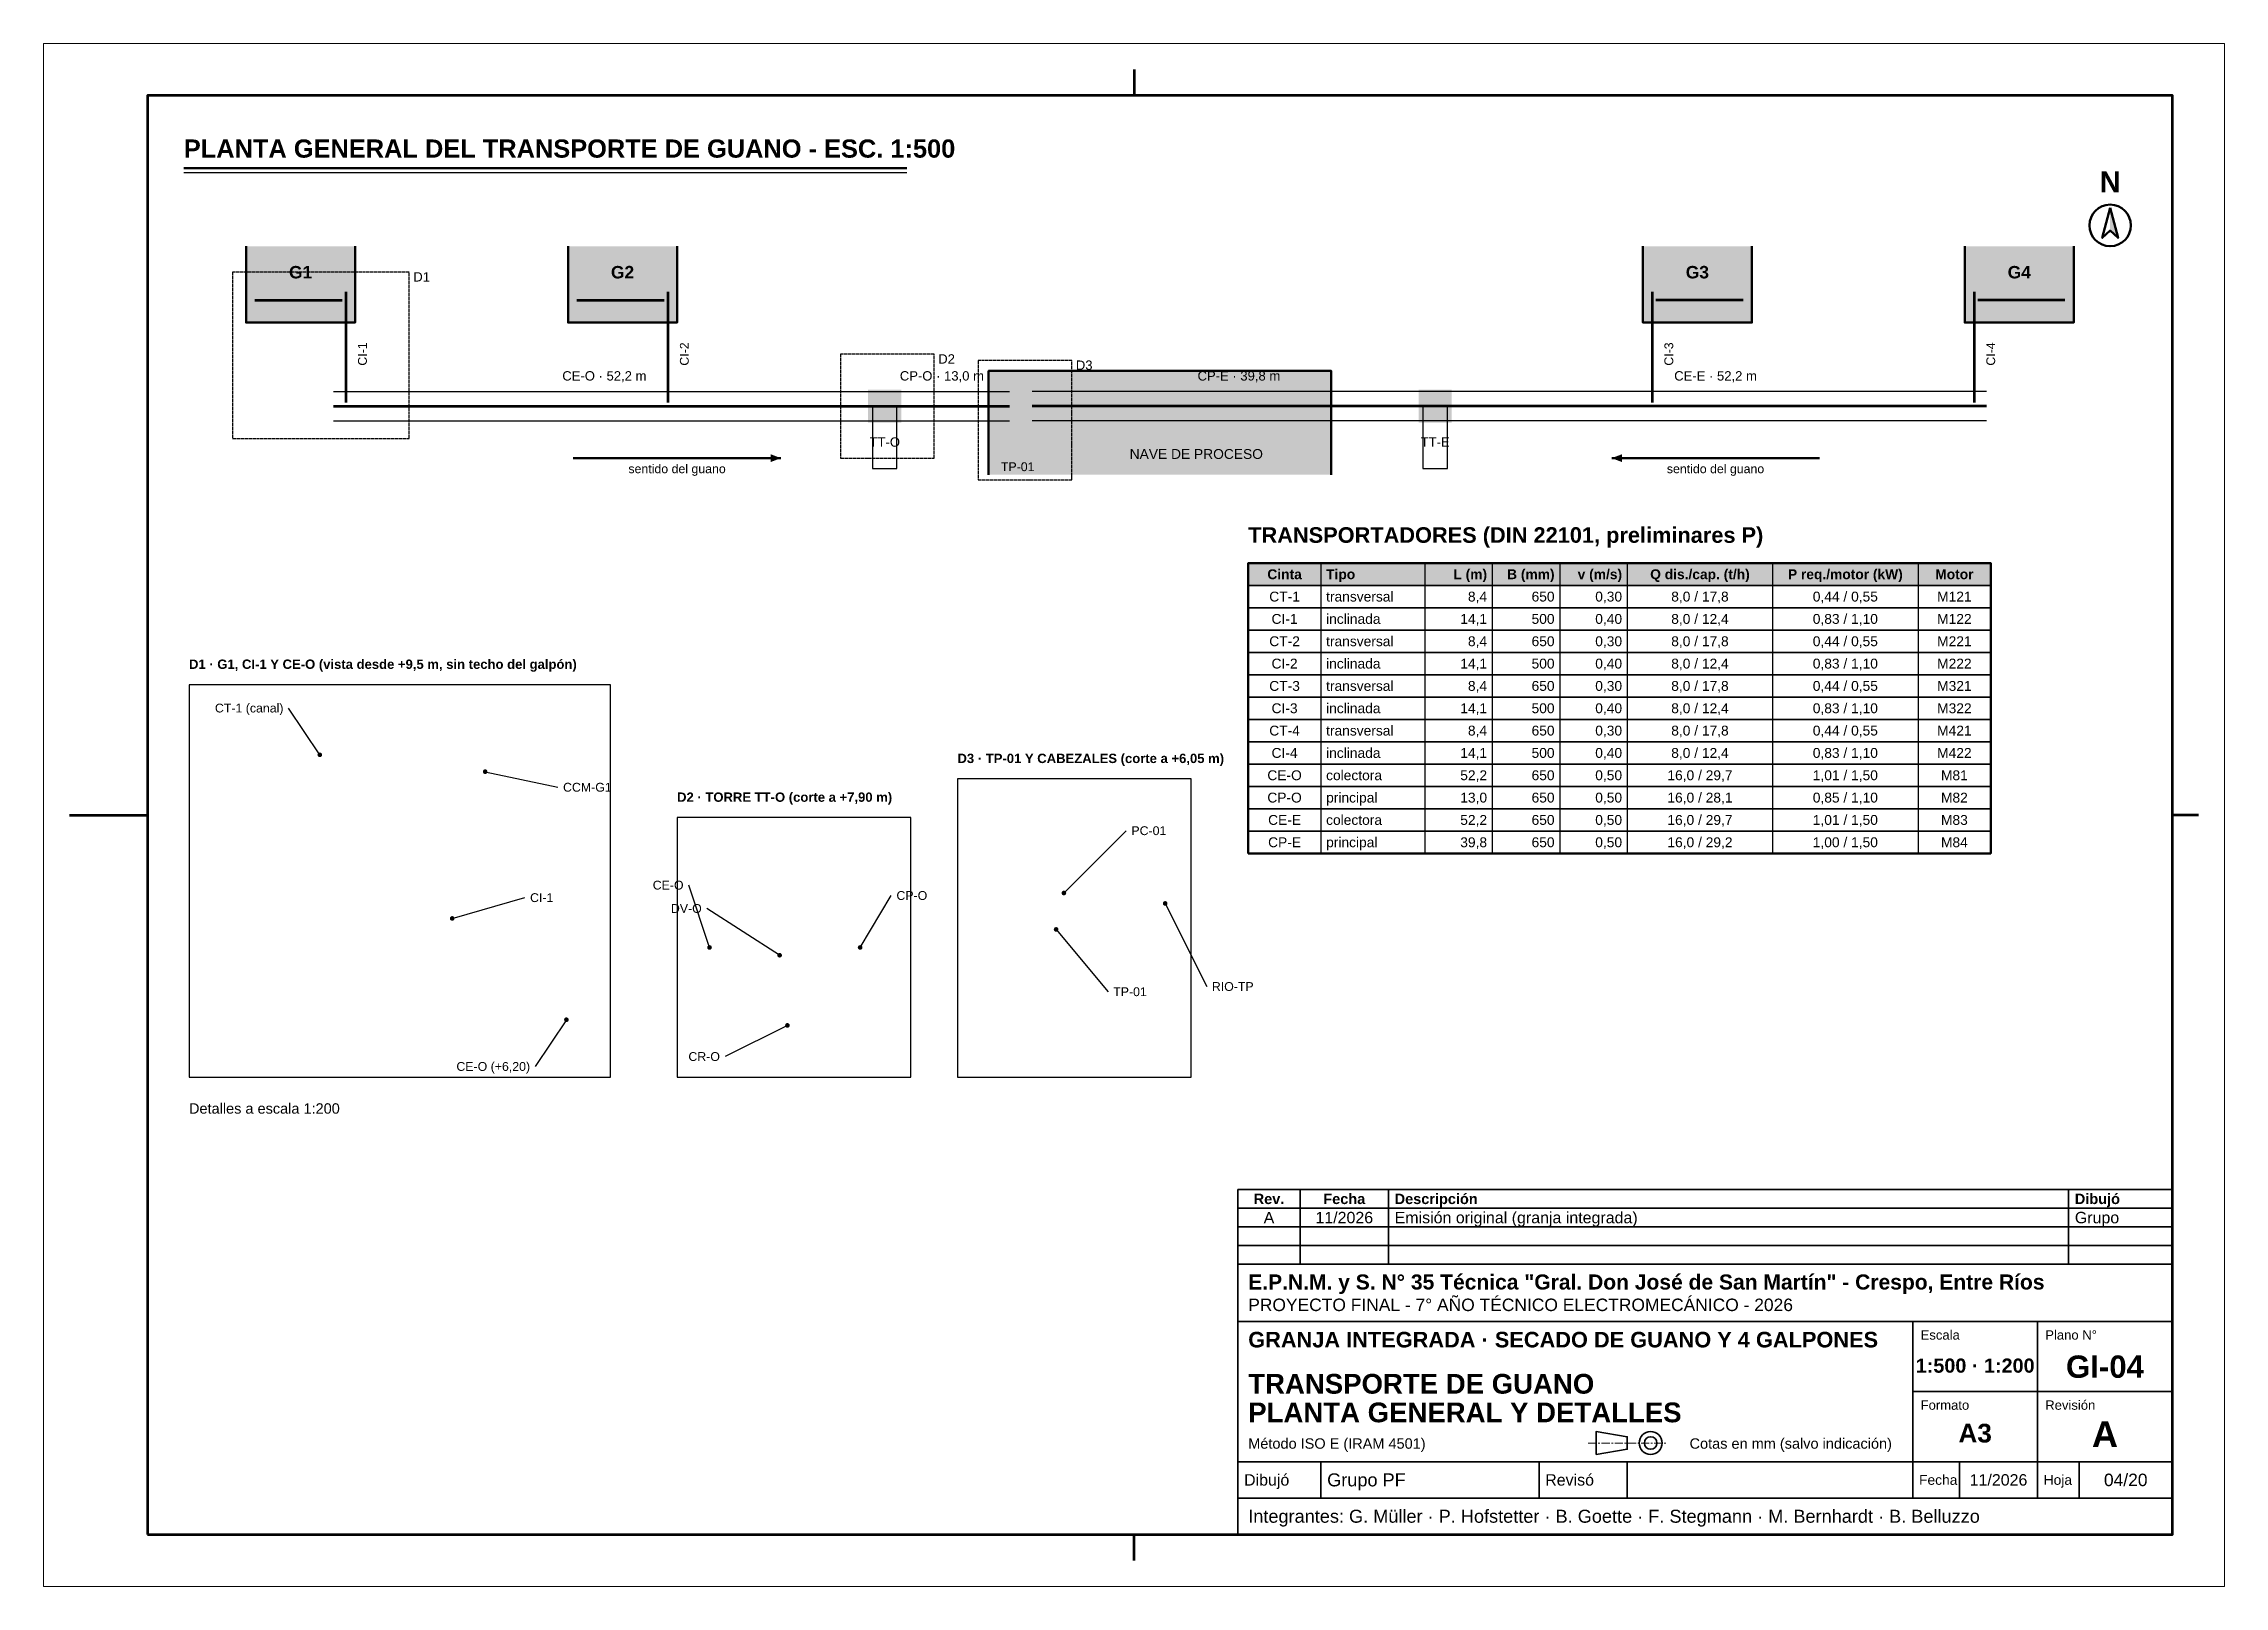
# Model space of a CAD drawing. Header units: millimetres. Extents: x 0 to 420, y 0 to 297.
import ezdxf
from ezdxf.enums import TextEntityAlignment as Align

# ---------------------------------------------------------------- set-up
doc = ezdxf.new("R2010")
doc.units = ezdxf.units.MM
doc.header["$LTSCALE"] = 0.5
doc.linetypes.add('CENTER', pattern=[5.08, 3.175, -0.635, 0.635, -0.635])
doc.linetypes.add('DASHED', pattern=[1.524, 1.27, -0.254])
for name, color, linetype, lineweight in [('AUXILIAR', 9, 'CONTINUOUS', 13), ('CONTORNO', 7, 'CONTINUOUS', 50), ('COTAS', 7, 'CONTINUOUS', 25), ('EJES', 1, 'CENTER', 18), ('FINO', 7, 'CONTINUOUS', 25), ('HOJA', 8, 'CONTINUOUS', 13), ('OCULTAS', 8, 'DASHED', 25), ('RECUADRO', 7, 'CONTINUOUS', 70), ('RELLENO', 9, 'CONTINUOUS', 13), ('ROTULO', 7, 'CONTINUOUS', 35), ('TEXTO', 7, 'CONTINUOUS', 25)]:
    doc.layers.add(name, color=color, linetype=linetype, lineweight=lineweight)
doc.styles.add('NEGRITA', font='arialbd.ttf')
doc.styles.get("Standard").update_dxf_attribs({"font": 'arial.ttf'})
picture_1 = doc.add_image_def('image1.png', size_in_pixel=(958, 892))
picture_2 = doc.add_image_def('image2.png', size_in_pixel=(531, 590))
picture_3 = doc.add_image_def('image3.png', size_in_pixel=(531, 678))

msp = doc.modelspace()

# ---------------------------------------------------------------- texts
at = {"layer": 'ROTULO', "style": 'NEGRITA'}
for s, height, p in [('Fecha', 2, (250.5, 74.6)), ('Rev.', 2, (236, 74.6)), ('1:500 · 1:200', 2.7295, (372, 42.5)), ('GI-04', 4.3, (397, 42.3)), ('A3', 3.6, (372, 29.5)), ('A', 5, (397, 29.3))]:
    msp.add_text(s, height=height, dxfattribs=at).set_placement(p, align=Align.MIDDLE_CENTER)
for s, height, p in [('Descripción', 2, (260.2, 74.6)), ('Dibujó', 2, (391.2, 74.6)), ('E.P.N.M. y S. N° 35 Técnica "Gral. Don José de San Martín" - Crespo, Entre Ríos', 2.9, (232, 58.6)), ('GRANJA INTEGRADA · SECADO DE GUANO Y 4 GALPONES', 3, (232, 47.5)), ('TRANSPORTE DE GUANO', 3.8, (232, 39)), ('PLANTA GENERAL Y DETALLES', 3.8, (232, 33.49))]:
    msp.add_text(s, height=height, dxfattribs=at).set_placement(p, align=Align.MIDDLE_LEFT)
at = {"layer": 'ROTULO'}
for s, height, p in [('A', 2.2, (236, 71)), ('11/2026', 2.2, (250.5, 71)), ('11/2026', 2.2, (376.5, 20.5)), ('04/20', 2.4, (401, 20.5))]:
    msp.add_text(s, height=height, dxfattribs=at).set_placement(p, align=Align.MIDDLE_CENTER)
for s, height, p in [('Emisión original (granja integrada)', 2.2, (260.2, 71)), ('Grupo', 2.2, (391.2, 71)), ('PROYECTO FINAL - 7° AÑO TÉCNICO ELECTROMECÁNICO - 2026', 2.4, (232, 54.2)), ('Método ISO E (IRAM 4501)', 2, (232, 27.5)), ('Cotas en mm (salvo indicación)', 2, (317, 27.5)), ('Dibujó', 2.2, (231.2, 20.5)), ('Grupo PF', 2.5, (247.2, 20.5)), ('Revisó', 2.2, (289.2, 20.5)), ('Fecha', 1.9, (361.2, 20.5)), ('Hoja', 1.9, (385.2, 20.5)), ('Integrantes: G. Müller · P. Hofstetter · B. Goette · F. Stegmann · M. Bernhardt · B. Belluzzo', 2.5, (232, 13.5))]:
    msp.add_text(s, height=height, dxfattribs=at).set_placement(p, align=Align.MIDDLE_LEFT)
for s, p in [('Escala', (361.5, 49.3)), ('Plano N°', (385.5, 49.3)), ('Formato', (361.5, 35.8)), ('Revisión', (385.5, 35.8))]:
    msp.add_text(s, height=1.8, dxfattribs=at).set_placement(p, align=Align.TOP_LEFT)
at = {"layer": 'TEXTO', "style": 'NEGRITA'}
for s, height, p in [('PLANTA GENERAL DEL TRANSPORTE DE GUANO - ESC. 1:500', 3.5, (27, 274)), ('TRANSPORTADORES (DIN 22101, preliminares P)', 3, (232, 200)), ('D1 · G1, CI-1 Y CE-O (vista desde +9,5 m, sin techo del galpón)', 1.8, (28, 176.09)), ('D3 · TP-01 Y CABEZALES (corte a +6,05 m)', 1.8, (176, 157.96)), ('D2 · TORRE TT-O (corte a +7,90 m)', 1.8, (122, 150.5))]:
    msp.add_text(s, height=height, dxfattribs=at).set_placement(p, align=Align.BOTTOM_LEFT)
msp.add_text('N', height=4, dxfattribs=at).set_placement((398, 267.2), align=Align.BOTTOM_CENTER)
for s, height, p in [('G1', 2.4, (49.5, 253)), ('G2', 2.4, (111.5, 253)), ('G3', 2.4, (318.5, 253)), ('G4', 2.4, (380.5, 253)), ('Cinta', 1.9, (239, 194.85)), ('Q dis./cap. (t/h)', 1.9, (319, 194.85)), ('P req./motor (kW)', 1.9, (347, 194.85)), ('Motor', 1.9, (368, 194.85))]:
    msp.add_text(s, height=height, dxfattribs=at).set_placement(p, align=Align.MIDDLE_CENTER)
at = {"layer": 'TEXTO'}
for s, height, p in [('D1', 1.8, (71.2, 253)), ('D2', 1.8, (172.3, 237.2)), ('D3', 1.8, (198.8, 236)), ('Detalles a escala 1:200', 2, (28, 93))]:
    msp.add_text(s, height=height, dxfattribs=at).set_placement(p, align=Align.TOP_LEFT)
for s, p in [('CI-4', (375, 235)), ('CI-1', (61.4, 235)), ('CI-2', (123.4, 235)), ('CI-3', (313, 235))]:
    msp.add_text(s, height=1.7, rotation=90, dxfattribs=at).set_placement(p, align=Align.MIDDLE_LEFT)
for s, p in [('CE-O · 52,2 m', (108, 231.6)), ('CP-O · 13,0 m', (173, 231.6)), ('CP-E · 39,8 m', (230.2, 231.6)), ('CE-E · 52,2 m', (322, 231.6))]:
    msp.add_text(s, height=1.8, dxfattribs=at).set_placement(p, align=Align.BOTTOM_CENTER)
for s, height, p in [('TT-O', 1.8, (162, 221.2)), ('TT-E', 1.8, (268, 221.2)), ('sentido del guano', 1.7, (122, 216)), ('TP-01', 1.7, (187.6, 216.4)), ('sentido del guano', 1.7, (322, 216))]:
    msp.add_text(s, height=height, dxfattribs=at).set_placement(p, align=Align.TOP_CENTER)
for s, p in [('NAVE DE PROCESO', (222, 218)), ('CT-1', (239, 190.55)), ('8,0 / 17,8', (319, 190.55)), ('0,44 / 0,55', (347, 190.55)), ('M121', (368, 190.55)), ('CI-1', (239, 186.25)), ('8,0 / 12,4', (319, 186.25)), ('0,83 / 1,10', (347, 186.25)), ('M122', (368, 186.25)), ('CT-2', (239, 181.95)), ('8,0 / 17,8', (319, 181.95)), ('0,44 / 0,55', (347, 181.95)), ('M221', (368, 181.95)), ('CI-2', (239, 177.65)), ('8,0 / 12,4', (319, 177.65)), ('0,83 / 1,10', (347, 177.65)), ('M222', (368, 177.65)), ('CT-3', (239, 173.35)), ('8,0 / 17,8', (319, 173.35)), ('0,44 / 0,55', (347, 173.35)), ('M321', (368, 173.35)), ('CI-3', (239, 169.05)), ('8,0 / 12,4', (319, 169.05)), ('0,83 / 1,10', (347, 169.05)), ('M322', (368, 169.05)), ('CT-4', (239, 164.75)), ('8,0 / 17,8', (319, 164.75)), ('0,44 / 0,55', (347, 164.75)), ('M421', (368, 164.75)), ('CI-4', (239, 160.45)), ('8,0 / 12,4', (319, 160.45)), ('0,83 / 1,10', (347, 160.45)), ('M422', (368, 160.45)), ('CE-O', (239, 156.15)), ('16,0 / 29,7', (319, 156.15)), ('1,01 / 1,50', (347, 156.15)), ('M81', (368, 156.15)), ('CP-O', (239, 151.85)), ('16,0 / 28,1', (319, 151.85)), ('0,85 / 1,10', (347, 151.85)), ('M82', (368, 151.85)), ('CE-E', (239, 147.55)), ('16,0 / 29,7', (319, 147.55)), ('1,01 / 1,50', (347, 147.55)), ('M83', (368, 147.55)), ('CP-E', (239, 143.25)), ('16,0 / 29,2', (319, 143.25)), ('1,00 / 1,50', (347, 143.25)), ('M84', (368, 143.25))]:
    msp.add_text(s, height=1.9, dxfattribs=at).set_placement(p, align=Align.MIDDLE_CENTER)
at = {"layer": 'TEXTO', "style": 'NEGRITA'}
msp.add_text('Tipo', height=1.9, dxfattribs=at).set_placement((247, 194.85), align=Align.MIDDLE_LEFT)
for s, p in [('L (m)', (278, 194.85)), ('B (mm)', (291, 194.85)), ('v (m/s)', (304, 194.85))]:
    msp.add_text(s, height=1.9, dxfattribs=at).set_placement(p, align=Align.MIDDLE_RIGHT)
at = {"layer": 'TEXTO'}
for s, height, p in [('transversal', 1.9, (247, 190.55)), ('inclinada', 1.9, (247, 186.25)), ('transversal', 1.9, (247, 181.95)), ('inclinada', 1.9, (247, 177.65)), ('transversal', 1.9, (247, 173.35)), ('inclinada', 1.9, (247, 169.05)), ('transversal', 1.9, (247, 164.75)), ('inclinada', 1.9, (247, 160.45)), ('colectora', 1.9, (247, 156.15)), ('CCM-G1', 1.7, (100.04, 153.84)), ('principal', 1.9, (247, 151.85)), ('colectora', 1.9, (247, 147.55)), ('PC-01', 1.7, (209.5, 145.48)), ('principal', 1.9, (247, 143.25)), ('CI-1', 1.7, (93.69, 132.59)), ('CP-O', 1.7, (164.25, 133)), ('TP-01', 1.7, (206, 114.48)), ('RIO-TP', 1.7, (225, 115.48))]:
    msp.add_text(s, height=height, dxfattribs=at).set_placement(p, align=Align.MIDDLE_LEFT)
for s, height, p in [('8,4', 1.9, (278, 190.55)), ('650', 1.9, (291, 190.55)), ('0,30', 1.9, (304, 190.55)), ('14,1', 1.9, (278, 186.25)), ('500', 1.9, (291, 186.25)), ('0,40', 1.9, (304, 186.25)), ('8,4', 1.9, (278, 181.95)), ('650', 1.9, (291, 181.95)), ('0,30', 1.9, (304, 181.95)), ('14,1', 1.9, (278, 177.65)), ('500', 1.9, (291, 177.65)), ('0,40', 1.9, (304, 177.65)), ('8,4', 1.9, (278, 173.35)), ('650', 1.9, (291, 173.35)), ('0,30', 1.9, (304, 173.35)), ('CT-1 (canal)', 1.7, (46.19, 169.09)), ('14,1', 1.9, (278, 169.05)), ('500', 1.9, (291, 169.05)), ('0,40', 1.9, (304, 169.05)), ('8,4', 1.9, (278, 164.75)), ('650', 1.9, (291, 164.75)), ('0,30', 1.9, (304, 164.75)), ('14,1', 1.9, (278, 160.45)), ('500', 1.9, (291, 160.45)), ('0,40', 1.9, (304, 160.45)), ('52,2', 1.9, (278, 156.15)), ('650', 1.9, (291, 156.15)), ('0,50', 1.9, (304, 156.15)), ('13,0', 1.9, (278, 151.85)), ('650', 1.9, (291, 151.85)), ('0,50', 1.9, (304, 151.85)), ('52,2', 1.9, (278, 147.55)), ('650', 1.9, (291, 147.55)), ('0,50', 1.9, (304, 147.55)), ('39,8', 1.9, (278, 143.25)), ('650', 1.9, (291, 143.25)), ('0,50', 1.9, (304, 143.25)), ('CE-O', 1.7, (123.25, 135)), ('DV-O', 1.7, (126.75, 130.5)), ('CE-O (+6,20)', 1.7, (93.69, 100.09)), ('CR-O', 1.7, (130.25, 102))]:
    msp.add_text(s, height=height, dxfattribs=at).set_placement(p, align=Align.MIDDLE_RIGHT)

# ---------------------------------------------------------------- hatches: boundary and pattern name
at = {"layer": 'CONTORNO'}
for points in [[(398, 265.4), (398, 261), (399.52, 259.6)], [(142, 217.2), (140, 217.96), (140, 216.44)], [(302, 217.2), (304, 216.44), (304, 217.96)]]:
    msp.add_hatch(color=7, dxfattribs=at).paths.add_polyline_path(points)
at = {"layer": 'RELLENO', "true_color": 0xc4d6e6}
for points in [[(39, 243.3), (60, 243.3), (60, 258), (39, 258)], [(101, 243.3), (122, 243.3), (122, 258), (101, 258)], [(308, 243.3), (329, 243.3), (329, 258), (308, 258)], [(370, 243.3), (391, 243.3), (391, 258), (370, 258)]]:
    msp.add_hatch(color=7, dxfattribs=at).paths.add_polyline_path(points)
at = {"layer": 'RELLENO', "true_color": 0xd6d1c8}
msp.add_hatch(color=7, dxfattribs=at).paths.add_polyline_path([(182, 214), (248, 214), (248, 234), (182, 234)])
at = {"layer": 'RELLENO', "true_color": 0x6e6e6e}
for points in [[(158.8, 224), (165.2, 224), (165.2, 230.4), (158.8, 230.4)], [(264.8, 224), (271.2, 224), (271.2, 230.4), (264.8, 230.4)]]:
    msp.add_hatch(color=7, dxfattribs=at).paths.add_polyline_path(points)
at = {"layer": 'RELLENO', "true_color": 0xa0522d}
msp.add_hatch(color=7, dxfattribs=at).paths.add_polyline_path([(183.2, 218.4), (192, 218.4), (192, 230.4), (183.2, 230.4)])
at = {"layer": 'RELLENO', "true_color": 0xe2e8ee}
msp.add_hatch(color=7, dxfattribs=at).paths.add_polyline_path([(232, 192.7), (375, 192.7), (375, 197), (232, 197)])
at = {"layer": 'RELLENO', "true_color": 0x000000}
h = msp.add_hatch(color=7, dxfattribs=at)
edge = h.paths.add_edge_path()
edge.add_arc((53.19, 160.09), 0.45, 0, 360)
h = msp.add_hatch(color=7, dxfattribs=at)
edge = h.paths.add_edge_path()
edge.add_arc((85.04, 156.84), 0.45, 0, 360)
h = msp.add_hatch(color=7, dxfattribs=at)
edge = h.paths.add_edge_path()
edge.add_arc((196.5, 133.48), 0.45, 0, 360)
h = msp.add_hatch(color=7, dxfattribs=at)
edge = h.paths.add_edge_path()
edge.add_arc((216, 131.48), 0.45, 0, 360)
h = msp.add_hatch(color=7, dxfattribs=at)
edge = h.paths.add_edge_path()
edge.add_arc((78.69, 128.59), 0.45, 0, 360)
h = msp.add_hatch(color=7, dxfattribs=at)
edge = h.paths.add_edge_path()
edge.add_arc((195, 126.48), 0.45, 0, 360)
h = msp.add_hatch(color=7, dxfattribs=at)
edge = h.paths.add_edge_path()
edge.add_arc((128.25, 123), 0.45, 0, 360)
h = msp.add_hatch(color=7, dxfattribs=at)
edge = h.paths.add_edge_path()
edge.add_arc((141.75, 121.5), 0.45, 0, 360)
h = msp.add_hatch(color=7, dxfattribs=at)
edge = h.paths.add_edge_path()
edge.add_arc((157.25, 123), 0.45, 0, 360)
h = msp.add_hatch(color=7, dxfattribs=at)
edge = h.paths.add_edge_path()
edge.add_arc((100.69, 109.09), 0.45, 0, 360)
h = msp.add_hatch(color=7, dxfattribs=at)
edge = h.paths.add_edge_path()
edge.add_arc((143.25, 108), 0.45, 0, 360)

# ---------------------------------------------------------------- linework, layer by layer
at = {"layer": 'CONTORNO'}
for p, q in [((27, 273), (166.23, 273)), ((102, 217.2), (142, 217.2)), ((342, 217.2), (302, 217.2))]:
    msp.add_line(p, q, dxfattribs=at)
for points in [[(398, 265.4), (396.48, 259.6), (398, 261), (399.52, 259.6)], [(232, 141.1), (375, 141.1), (375, 197), (232, 197)]]:
    msp.add_lwpolyline(points, close=True, dxfattribs=at)
for points in [[(39, 258), (39, 243.3), (60, 243.3), (60, 258)], [(101, 258), (101, 243.3), (122, 243.3), (122, 258)], [(308, 258), (308, 243.3), (329, 243.3), (329, 258)], [(370, 258), (370, 243.3), (391, 243.3), (391, 258)], [(182, 214), (182, 234), (248, 234), (248, 214)]]:
    msp.add_lwpolyline(points, dxfattribs=at)
at = {"layer": 'CONTORNO', "lineweight": 60, "true_color": 0xd9822b}
for points in [[(58.2, 249.2), (58.2, 243.4), (58.2, 227.9)], [(120.2, 249.2), (120.2, 243.4), (120.2, 227.9)], [(309.8, 249.2), (309.8, 243.4), (309.8, 227.9)], [(371.8, 249.2), (371.8, 243.4), (371.8, 227.9)], [(40.7, 247.6), (57.5, 247.6)], [(102.7, 247.6), (119.5, 247.6)], [(327.3, 247.6), (310.5, 247.6)], [(389.3, 247.6), (372.5, 247.6)]]:
    msp.add_lwpolyline(points, dxfattribs=at)
at = {"layer": 'CONTORNO', "lineweight": 60, "true_color": 0xb23a1d}
for points in [[(55.8, 227.2), (160.2, 227.2)], [(160, 227.2), (186, 227.2)], [(270, 227.2), (190.4, 227.2)], [(374.2, 227.2), (269.8, 227.2)]]:
    msp.add_lwpolyline(points, dxfattribs=at)
at = {"layer": 'CONTORNO'}
msp.add_circle((398, 262), 4, dxfattribs=at)
at = {"layer": 'COTAS'}
for p, q in [((53.19, 160.09), (47.19, 169.09)), ((85.04, 156.84), (99.04, 153.84)), ((196.5, 133.48), (208.5, 145.48)), ((128.25, 123), (124.25, 135)), ((78.69, 128.59), (92.69, 132.59)), ((141.75, 121.5), (127.75, 130.5)), ((157.25, 123), (163.25, 133)), ((216, 131.48), (224, 115.48)), ((195, 126.48), (205, 114.48)), ((100.69, 109.09), (94.69, 100.09)), ((143.25, 108), (131.25, 102))]:
    msp.add_line(p, q, dxfattribs=at)
at = {"layer": 'EJES'}
msp.add_line((297.5, 27.6), (312.5, 27.6), dxfattribs=at)
at = {"layer": 'FINO'}
for p, q in [((27, 272.2), (166.23, 272.2)), ((246, 197), (246, 141.1)), ((266, 197), (266, 141.1)), ((279, 197), (279, 141.1)), ((292, 197), (292, 141.1)), ((305, 197), (305, 141.1)), ((333, 197), (333, 141.1)), ((361, 197), (361, 141.1))]:
    msp.add_line(p, q, dxfattribs=at)
for points in [[(55.8, 230), (160.2, 230)], [(160, 230), (186, 230)], [(270, 230), (190.4, 230)], [(374.2, 230), (269.8, 230)], [(55.8, 224.4), (160.2, 224.4)], [(160, 224.4), (186, 224.4)], [(270, 224.4), (190.4, 224.4)], [(374.2, 224.4), (269.8, 224.4)]]:
    msp.add_lwpolyline(points, dxfattribs=at)
for points in [[(159.65, 215.2), (164.35, 215.2), (164.35, 227.2), (159.65, 227.2)], [(265.65, 215.2), (270.35, 215.2), (270.35, 227.2), (265.65, 227.2)], [(232, 192.7), (375, 192.7), (375, 197), (232, 197)], [(232, 188.4), (375, 188.4), (375, 192.7), (232, 192.7)], [(232, 184.1), (375, 184.1), (375, 188.4), (232, 188.4)], [(232, 179.8), (375, 179.8), (375, 184.1), (232, 184.1)], [(232, 175.5), (375, 175.5), (375, 179.8), (232, 179.8)], [(28, 98), (109.19, 98), (109.19, 173.59), (28, 173.59)], [(232, 171.2), (375, 171.2), (375, 175.5), (232, 175.5)], [(232, 166.9), (375, 166.9), (375, 171.2), (232, 171.2)], [(232, 162.6), (375, 162.6), (375, 166.9), (232, 166.9)], [(232, 158.3), (375, 158.3), (375, 162.6), (232, 162.6)], [(176, 98), (221, 98), (221, 155.46), (176, 155.46)], [(232, 154), (375, 154), (375, 158.3), (232, 158.3)], [(232, 149.7), (375, 149.7), (375, 154), (232, 154)], [(122, 98), (167, 98), (167, 148), (122, 148)], [(232, 145.4), (375, 145.4), (375, 149.7), (232, 149.7)], [(232, 141.1), (375, 141.1), (375, 145.4), (232, 145.4)]]:
    msp.add_lwpolyline(points, close=True, dxfattribs=at)
at = {"layer": 'HOJA'}
msp.add_lwpolyline([(0, 0), (420, 0), (420, 297), (0, 297)], close=True, dxfattribs=at)
at = {"layer": 'OCULTAS'}
for points in [[(36.4, 221), (70.4, 221), (70.4, 253), (36.4, 253)], [(153.5, 217.2), (171.5, 217.2), (171.5, 237.2), (153.5, 237.2)], [(180, 213), (198, 213), (198, 236), (180, 236)]]:
    msp.add_lwpolyline(points, close=True, dxfattribs=at)
at = {"layer": 'RECUADRO'}
for p, q in [((210, 292), (210, 287)), ((5, 148.5), (20, 148.5)), ((415, 148.5), (410, 148.5)), ((210, 5), (210, 10))]:
    msp.add_line(p, q, dxfattribs=at)
msp.add_lwpolyline([(20, 10), (410, 10), (410, 287), (20, 287)], close=True, dxfattribs=at)
at = {"layer": 'ROTULO'}
for p, q in [((242, 72.8), (242, 76.4)), ((259, 72.8), (259, 76.4)), ((390, 72.8), (390, 76.4)), ((242, 69.2), (242, 72.8)), ((259, 69.2), (259, 72.8)), ((390, 69.2), (390, 72.8)), ((242, 65.6), (242, 69.2)), ((259, 65.6), (259, 69.2)), ((390, 65.6), (390, 69.2)), ((242, 62), (242, 65.6)), ((259, 62), (259, 65.6)), ((390, 62), (390, 65.6)), ((230, 62), (410, 62)), ((230, 10), (230, 62)), ((230, 51), (410, 51)), ((360, 24), (360, 51)), ((384, 24), (384, 51)), ((360, 37.5), (410, 37.5)), ((230, 24), (410, 24)), ((246, 17), (246, 24)), ((288, 17), (288, 24)), ((305, 17), (305, 24)), ((360, 17), (360, 24)), ((369, 17), (369, 24)), ((384, 17), (384, 24)), ((392, 17), (392, 24)), ((230, 17), (410, 17))]:
    msp.add_line(p, q, dxfattribs=at)
for points in [[(230, 72.8), (410, 72.8), (410, 76.4), (230, 76.4)], [(230, 69.2), (410, 69.2), (410, 72.8), (230, 72.8)], [(230, 65.6), (410, 65.6), (410, 69.2), (230, 69.2)], [(230, 62), (410, 62), (410, 65.6), (230, 65.6)], [(299, 25.4), (305, 26.4), (305, 28.8), (299, 29.8)]]:
    msp.add_lwpolyline(points, close=True, dxfattribs=at)
for radius in [2.2, 1.2]:
    msp.add_circle((309.5, 27.6), radius, dxfattribs=at)

msp.set_redraw_order([(e.dxf.handle, doc.entitydb.next_handle()) for e in msp.query("TEXT MTEXT ATTDEF DIMENSION ARC_DIMENSION")])  # texts and dimensions are drawn at this point

# ---------------------------------------------------------------- pictures from other files: only their frames are drawn
at = {"layer": 'AUXILIAR'}
image = msp.add_image(picture_1, insert=(28, 98), size_in_units=(81.19, 75.59), dxfattribs=at)
image = msp.add_image(picture_3, insert=(176, 98), size_in_units=(45, 57.46), dxfattribs=at)
image = msp.add_image(picture_2, insert=(122, 98), size_in_units=(45, 50), dxfattribs=at)

doc.saveas('drawing.dxf')
